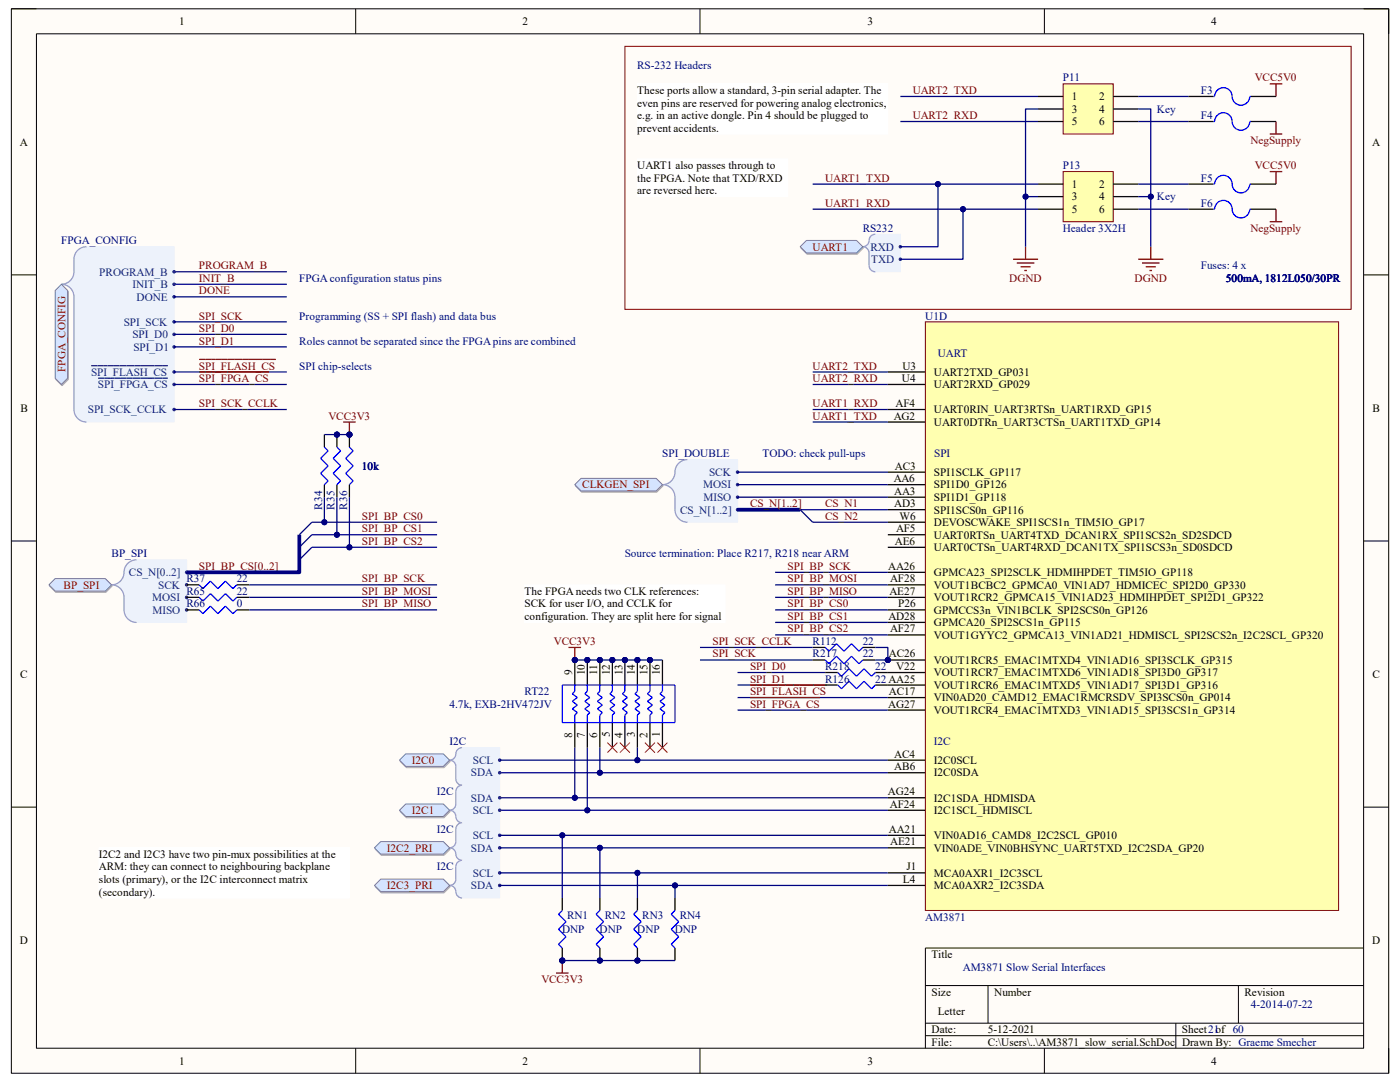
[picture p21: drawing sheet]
<svg xmlns="http://www.w3.org/2000/svg" width="279mm" height="216mm" viewBox="0 0 279 216" stroke-linecap="round" stroke-linejoin="round" font-family="sans-serif">
<defs><g id="words">
<g font-size="2.2">
<text x="35.7" y="5">1</text>
<text x="104.3" y="5">2</text>
<text x="173.1" y="5">3</text>
<text x="241.7" y="5">4</text>
<text x="127.2" y="18.8">These ports allow a standard, 3-pin serial adapter. The</text>
<text x="127.2" y="21.3">even pins are reserved for powering analog electronics,</text>
<text x="127.2" y="23.7">e.g. in an active dongle. Pin 4 should be plugged to</text>
<text x="213.9" y="20">1</text>
<text x="213.9" y="22.5">3</text>
<text x="219.3" y="22.5">4</text>
<text x="219.4" y="20">2</text>
<text x="3.9" y="29.1">A</text>
<text x="127.2" y="26.2">prevent accidents.</text>
<text x="213.9" y="25">5</text>
<text x="219.4" y="25">6</text>
<text x="273.8" y="29.1">A</text>
<text x="127.2" y="33.7">UART1 also passes through to</text>
<text x="127.2" y="36.2">the FPGA. Note that TXD/RXD</text>
<text x="127.2" y="38.7">are reversed here.</text>
<text x="213.9" y="37.5">1</text>
<text x="213.9" y="40">3</text>
<text x="219.3" y="40">4</text>
<text x="219.4" y="37.5">2</text>
<text x="213.9" y="42.5">5</text>
<text x="219.4" y="42.5">6</text>
<text x="180" y="76.2">U4</text>
<text x="180.1" y="73.7">U3</text>
<text x="186.4" y="75">UART2TXD_GP031</text>
<text x="186.4" y="77.5">UART2RXD_GP029</text>
<text x="4.1" y="82.2">B</text>
<text x="178.4" y="83.7">AG2</text>
<text x="178.7" y="81.2">AF4</text>
<text x="186.4" y="82.5">UART0RIN_UART3RTSn_UART1RXD_GP15</text>
<text x="273.9" y="82.2">B</text>
<text x="186.4" y="85">UART0DTRn_UART3CTSn_UART1TXD_GP14</text>
<text x="178.6" y="93.7">AC3</text>
<text x="186.4" y="95">SPI1SCLK_GP117</text>
<text x="178.4" y="96.2">AA6</text>
<text x="178.5" y="98.7">AA3</text>
<text x="178.5" y="101.2">AD3</text>
<text x="186.4" y="99.9">SPI1D1_GP118</text>
<text x="186.4" y="97.5">SPI1D0_GP126</text>
<text x="178.8" y="106.2">AF5</text>
<text x="179.5" y="103.7">W6</text>
<text x="186.4" y="105">DEVOSCWAKE_SPI1SCS1n_TIM5IO_GP17</text>
<text x="186.4" y="102.5">SPI1SCS0n_GP116</text>
<text x="186.4" y="107.5">UART0RTSn_UART4TXD_DCAN1RX_SPI1SCS2n_SD2SDCD</text>
<text x="177.2" y="113.7">AA26</text>
<text x="178.6" y="108.7">AE6</text>
<text x="186.4" y="110">UART0CTSn_UART4RXD_DCAN1TX_SPI1SCS3n_SD0SDCD</text>
<text x="104.7" y="118.7">The FPGA needs two CLK references:</text>
<text x="177.5" y="118.7">AE27</text>
<text x="177.6" y="116.2">AF28</text>
<text x="186.4" y="115">GPMCA23_SPI2SCLK_HDMIHPDET_TIM5IO_GP118</text>
<text x="186.4" y="117.5">VOUT1BCBC2_GPMCA0_VIN1AD7_HDMICEC_SPI2D0_GP330</text>
<text x="186.4" y="120">VOUT1RCR2_GPMCA15_VIN1AD23_HDMIHPDET_SPI2D1_GP322</text>
<text x="104.7" y="121.2">SCK for user I/O, and CCLK for</text>
<text x="104.7" y="123.7">configuration. They are split here for signal</text>
<text x="177.3" y="123.7">AD28</text>
<text x="179.2" y="121.2">P26</text>
<text x="186.4" y="122.5">GPMCCS3n_VIN1BCLK_SPI2SCS0n_GP126</text>
<text x="186.4" y="125">GPMCA20_SPI2SCS1n_GP115</text>
<text x="177.4" y="131.2">AC26</text>
<text x="177.6" y="126.2">AF27</text>
<text x="186.4" y="127.5">VOUT1GYYC2_GPMCA13_VIN1AD21_HDMISCL_SPI2SCS2n_I2C2SCL_GP320</text>
<text x="4" y="135.3">C</text>
<text x="114.2" y="134.7" transform="rotate(-90 114.2 134.7)">9</text>
<text x="116.7" y="134.7" transform="rotate(-90 116.7 134.7)">10</text>
<text x="119.2" y="134.7" transform="rotate(-90 119.2 134.7)">11</text>
<text x="121.7" y="134.7" transform="rotate(-90 121.7 134.7)">12</text>
<text x="124.2" y="134.7" transform="rotate(-90 124.2 134.7)">13</text>
<text x="126.7" y="134.7" transform="rotate(-90 126.7 134.7)">14</text>
<text x="129.2" y="134.7" transform="rotate(-90 129.2 134.7)">15</text>
<text x="131.7" y="134.7" transform="rotate(-90 131.7 134.7)">16</text>
<text x="178.9" y="133.7">V22</text>
<text x="186.4" y="132.5">VOUT1RCR5_EMAC1MTXD4_VIN1AD16_SPI3SCLK_GP315</text>
<text x="186.4" y="137.5">VOUT1RCR6_EMAC1MTXD5_VIN1AD17_SPI3D1_GP316</text>
<text x="186.4" y="135">VOUT1RCR7_EMAC1MTXD6_VIN1AD18_SPI3D0_GP317</text>
<text x="273.9" y="135.3">C</text>
<text x="177.2" y="141.2">AG27</text>
<text x="177.4" y="138.7">AC17</text>
<text x="186.4" y="140">VIN0AD20_CAMD12_EMAC1RMCRSDV_SPI3SCS0n_GP014</text>
<text x="186.4" y="142.5">VOUT1RCR4_EMAC1MTXD3_VIN1AD15_SPI3SCS1n_GP314</text>
<text x="114.2" y="147.2" transform="rotate(-90 114.2 147.2)">8</text>
<text x="116.7" y="147.2" transform="rotate(-90 116.7 147.2)">7</text>
<text x="119.2" y="147.2" transform="rotate(-90 119.2 147.2)">6</text>
<text x="121.7" y="147.2" transform="rotate(-90 121.7 147.2)">5</text>
<text x="124.2" y="147.2" transform="rotate(-90 124.2 147.2)">4</text>
<text x="126.7" y="147.1" transform="rotate(-90 126.7 147.1)">3</text>
<text x="129.2" y="147.2" transform="rotate(-90 129.2 147.2)">2</text>
<text x="131.7" y="147" transform="rotate(-90 131.7 147)">1</text>
<text x="178.5" y="151.2">AC4</text>
<text x="178.5" y="153.7">AB6</text>
<text x="186.4" y="152.4">I2C0SCL</text>
<text x="186.4" y="154.9">I2C0SDA</text>
<text x="177.2" y="158.7">AG24</text>
<text x="177.6" y="161.2">AF24</text>
<text x="186.4" y="159.9">I2C1SDA_HDMISDA</text>
<text x="177.4" y="166.2">AA21</text>
<text x="186.4" y="162.4">I2C1SCL_HDMISCL</text>
<text x="186.4" y="167.4">VIN0AD16_CAMD8_I2C2SCL_GP010</text>
<text x="19.7" y="171.2">I2C2 and I2C3 have two pin-mux possibilities at the</text>
<text x="19.7" y="173.7">ARM: they can connect to neighbouring backplane</text>
<text x="177.7" y="168.7">AE21</text>
<text x="180.9" y="173.7">J1</text>
<text x="186.4" y="169.9">VIN0ADE_VIN0BHSYNC_UART5TXD_I2C2SDA_GP20</text>
<text x="19.7" y="176.2">slots (primary), or the I2C interconnect matrix</text>
<text x="19.7" y="178.7">(secondary).</text>
<text x="180.2" y="176.2">L4</text>
<text x="186.4" y="174.9">MCA0AXR1_I2C3SCL</text>
<text x="186.4" y="177.4">MCA0AXR2_I2C3SDA</text>
<text x="4" y="188.4">D</text>
<text x="185.9" y="191.2">Title</text>
<text x="273.9" y="188.4">D</text>
<text x="185.9" y="198.7">Size</text>
<text x="187.2" y="202.4">Letter</text>
<text x="198.4" y="198.7">Number</text>
<text x="248.4" y="198.7">Revision</text>
<text x="185.9" y="206.2">Date:</text>
<text x="185.9" y="208.7">File:</text>
<text x="197.1" y="208.7">C:\Users\..\AM3871_slow_serial.SchDoc Drawn By: Graeme Smecher</text>
<text x="197.1" y="206.2">5-12-2021</text>
<text x="235.9" y="206.2">Sheet21of 60</text>
<text x="35.7" y="212.4">1</text>
<text x="104.3" y="212.4">2</text>
<text x="173.1" y="212.4">3</text>
<text x="241.7" y="212.4">4</text>
</g>
<g font-size="2.2" fill="#000080">
<text x="127.2" y="13.8">RS-232 Headers</text>
<text x="212.1" y="16.3">P11</text>
<text x="230.9" y="22.5">Key</text>
<text x="239.6" y="18.8">F3</text>
<text x="239.6" y="23.7">F4</text>
<text x="212.1" y="33.7">P13</text>
<text x="230.9" y="40">Key</text>
<text x="239.6" y="36.2">F5</text>
<text x="239.6" y="41.2">F6</text>
<text x="172.2" y="46.2">RS232</text>
<text x="212.1" y="46.2">Header 3X2H</text>
<text x="12.2" y="48.7">FPGA_CONFIG</text>
<text x="239.6" y="53.7">Fuses: 4 x</text>
<text x="59.7" y="56.2">FPGA configuration status pins</text>
<text x="244.6" y="56.2">500mA, 1812L050/30PR</text>
<text x="59.7" y="63.8">Programming (SS + SPI flash) and data bus</text>
<text x="184.7" y="63.8">U1D</text>
<text x="59.7" y="68.7">Roles cannot be separated since the FPGA pins are combined</text>
<text x="187.2" y="71.2">UART</text>
<text x="59.7" y="73.7">SPI chip-selects</text>
<text x="72.2" y="93.7">10k</text>
<text x="132.2" y="91.2">SPI_DOUBLE</text>
<text x="152.2" y="91.2">TODO: check pull-ups</text>
<text x="186.4" y="91.2">SPI</text>
<text x="64.3" y="101.7" transform="rotate(-90 64.3 101.7)">R34</text>
<text x="66.8" y="101.7" transform="rotate(-90 66.8 101.7)">R35</text>
<text x="69.3" y="101.7" transform="rotate(-90 69.3 101.7)">R36</text>
<text x="22.2" y="111.2">BP_SPI</text>
<text x="124.7" y="111.2">Source termination: Place R217, R218 near ARM</text>
<text x="37.2" y="116.2">R37</text>
<text x="37.2" y="118.7">R65</text>
<text x="47.2" y="116.2">22</text>
<text x="47.2" y="118.7">22</text>
<text x="37.2" y="121.2">R66</text>
<text x="47.2" y="121.2">0</text>
<text x="162.2" y="131.2">R217</text>
<text x="162.2" y="128.7">R112</text>
<text x="172.2" y="131.2">22</text>
<text x="172.2" y="128.7">22</text>
<text x="164.7" y="133.7">R218</text>
<text x="164.7" y="136.2">R126</text>
<text x="174.7" y="133.7">22</text>
<text x="174.7" y="136.2">22 AA25</text>
<text x="89.7" y="141.2">4.7k, EXB-2HV472JV</text>
<text x="104.7" y="138.7">RT22</text>
<text x="89.7" y="148.7">I2C</text>
<text x="186.4" y="148.7">I2C</text>
<text x="87.2" y="158.7">I2C</text>
<text x="87.2" y="166.2">I2C</text>
<text x="87.2" y="173.7">I2C</text>
<text x="113.2" y="183.4">RN1</text>
<text x="120.7" y="183.4">RN2</text>
<text x="128.2" y="183.4">RN3</text>
<text x="135.7" y="183.4">RN4</text>
<text x="184.7" y="183.7">AM3871</text>
<text x="112.2" y="186.2">DNP</text>
<text x="119.7" y="186.2">DNP</text>
<text x="127.2" y="186.2">DNP</text>
<text x="134.7" y="186.2">DNP</text>
<text x="192.2" y="193.7">AM3871 Slow Serial Interfaces</text>
<text x="249.6" y="201.2">4-2014-07-22</text>
</g>
<g font-size="2.2" fill="#800000">
<text x="250.4" y="16.3">VCC5V0</text>
<text x="182.2" y="18.8">UART2_TXD</text>
<text x="182.2" y="23.7">UART2_RXD</text>
<text x="249.6" y="28.7">NegSupply</text>
<text x="250.4" y="33.7">VCC5V0</text>
<text x="164.7" y="41.2">UART1_RXD</text>
<text x="164.7" y="36.2">UART1_TXD</text>
<text x="249.6" y="46.2">NegSupply</text>
<text x="39.7" y="53.7">PROGRAM_B</text>
<text x="162.2" y="50">UART1</text>
<text x="39.7" y="56.2">INIT_B</text>
<text x="39.7" y="58.8">DONE</text>
<text x="201.4" y="56.2">DGND</text>
<text x="226.4" y="56.2">DGND</text>
<text x="39.7" y="63.8">SPI_SCK</text>
<text x="39.7" y="66.3">SPI_D0</text>
<text x="39.7" y="68.7">SPI_D1</text>
<text x="13" y="74.2" transform="rotate(-90 13 74.2)">FPGA_CONFIG</text>
<text x="39.7" y="73.7">SPI_FLASH_CS</text>
<text x="39.7" y="76.2">SPI_FPGA_CS</text>
<text x="162.2" y="73.7">UART2_TXD</text>
<text x="162.2" y="76.2">UART2_RXD</text>
<text x="39.7" y="81.2">SPI_SCK_CCLK</text>
<text x="65.5" y="83.7">VCC3V3</text>
<text x="162.2" y="81.2">UART1_RXD</text>
<text x="162.2" y="83.7">UART1_TXD</text>
<text x="116.2" y="97.5">CLKGEN_SPI</text>
<text x="149.7" y="101.2">CS_N[1..2]</text>
<text x="164.7" y="101.2">CS_N1</text>
<text x="72.2" y="103.7">SPI_BP_CS0</text>
<text x="72.2" y="106.2">SPI_BP_CS1</text>
<text x="164.7" y="103.7">CS_N2</text>
<text x="39.7" y="113.7">SPI_BP_CS[0..2]</text>
<text x="72.2" y="108.7">SPI_BP_CS2</text>
<text x="157.2" y="113.7">SPI_BP_SCK</text>
<text x="12.7" y="117.5">BP_SPI</text>
<text x="72.2" y="116.2">SPI_BP_SCK</text>
<text x="72.2" y="118.7">SPI_BP_MOSI</text>
<text x="157.2" y="116.2">SPI_BP_MOSI</text>
<text x="157.2" y="118.7">SPI_BP_MISO</text>
<text x="72.2" y="121.2">SPI_BP_MISO</text>
<text x="157.2" y="121.2">SPI_BP_CS0</text>
<text x="157.2" y="123.7">SPI_BP_CS1</text>
<text x="110.5" y="128.7">VCC3V3</text>
<text x="142.2" y="131.2">SPI_SCK</text>
<text x="142.2" y="128.7">SPI_SCK_CCLK</text>
<text x="157.2" y="126.2">SPI_BP_CS2</text>
<text x="149.7" y="136.2">SPI_D1</text>
<text x="149.7" y="133.7">SPI_D0</text>
<text x="149.7" y="138.7">SPI_FLASH_CS</text>
<text x="149.7" y="141.2">SPI_FPGA_CS</text>
<text x="82.2" y="152.4">I2C0</text>
<text x="82.2" y="162.4">I2C1</text>
<text x="77.2" y="169.9">I2C2_PRI</text>
<text x="77.2" y="177.4">I2C3_PRI</text>
<text x="108" y="196.2">VCC3V3</text>
</g>
<g font-size="2.2" fill="#003a70">
<text x="173.7" y="50">RXD</text>
<text x="173.9" y="52.5">TXD</text>
<text x="19.8" y="55">PROGRAM_B</text>
<text x="26.5" y="57.5">INIT_B</text>
<text x="27.3" y="60">DONE</text>
<text x="24.7" y="65">SPI_SCK</text>
<text x="26.4" y="67.5">SPI_D0</text>
<text x="26.6" y="70">SPI_D1</text>
<text x="18.2" y="75">SPI_FLASH_CS</text>
<text x="19.6" y="77.5">SPI_FPGA_CS</text>
<text x="17.5" y="82.5">SPI_SCK_CCLK</text>
<text x="141.5" y="95">SCK</text>
<text x="140.3" y="97.5">MOSI</text>
<text x="140.4" y="99.9">MISO</text>
<text x="135.7" y="102.5">CS_N[1..2]</text>
<text x="25.7" y="115">CS_N[0..2]</text>
<text x="30.4" y="120">MOSI</text>
<text x="31.6" y="117.5">SCK</text>
<text x="30.4" y="122.5">MISO</text>
<text x="94" y="154.9">SDA</text>
<text x="94.4" y="152.4">SCL</text>
<text x="94" y="159.9">SDA</text>
<text x="94.4" y="162.4">SCL</text>
<text x="94.4" y="167.4">SCL</text>
<text x="94" y="169.9">SDA</text>
<text x="94" y="177.4">SDA</text>
<text x="94.4" y="174.9">SCL</text>
</g>
</g></defs>
<path d="M2.3 1.8h274.8v212.4h-274.8z" fill-rule="evenodd" fill="#fffcf8"/>
<path d="M2.3 1.8h274.8v212.4h-274.8z" fill="none" stroke="#000" stroke-width=".2"/>
<path d="M7.3 6.8h264.8v202.4h-264.8z" fill-rule="evenodd" fill="#fffcf8"/>
<g fill="none" stroke="#000" stroke-width=".2">
<path d="M2.3 1.8h5M7.3 6.8h264.8v202.4h-264.8zM71 1.8v4.9M139.7 1.8v4.9M208.4 1.8v5M272.1 1.8h5v5M2.3 54.9h5M272.1 54.9h5M2.3 107.9h5M272.1 107.9h5M2.3 161.1h5M272.1 161.1h5"/>
<path d="M184.7 196.7h87.4M197.2 196.7v7.5M247.2 196.7v7.5M272.1 189.2h-87.4v20M71 209.2v5M139.7 209.2v5M184.7 204.2h87.4M184.7 206.7h87.4M208.4 209.2v5M234.7 204.2v5M277.1 209.2v5"/>
</g>
<path d="M99.7 154.2h77.5" fill="none" stroke="#000080" stroke-width=".25"/>
<circle cx="119.7" cy="154.2" r=".5" fill="#000080"/>
<circle cx="119.7" cy="154.2" r=".5" fill="none" stroke="#000080" stroke-width=".2"/>
<path d="M99.7 159.2h77.5" fill="none" stroke="#000080" stroke-width=".25"/>
<circle cx="114.7" cy="159.2" r=".5" fill="#000080"/>
<circle cx="114.7" cy="159.2" r=".5" fill="none" stroke="#000080" stroke-width=".2"/>
<path d="M99.7 161.7h77.5" fill="none" stroke="#000080" stroke-width=".25"/>
<circle cx="117.2" cy="161.7" r=".5" fill="#000080"/>
<circle cx="117.2" cy="161.7" r=".5" fill="none" stroke="#000080" stroke-width=".2"/>
<path d="M114.7 149.2v10" fill="none" stroke="#000080" stroke-width=".25"/>
<circle cx="114.7" cy="159.2" r=".5" fill="#000080"/>
<circle cx="114.7" cy="159.2" r=".5" fill="none" stroke="#000080" stroke-width=".2"/>
<path d="M117.2 149.2v12.5" fill="none" stroke="#000080" stroke-width=".25"/>
<circle cx="117.2" cy="161.7" r=".5" fill="#000080"/>
<circle cx="117.2" cy="161.7" r=".5" fill="none" stroke="#000080" stroke-width=".2"/>
<path d="M113.5 129.2h2.5M114.7 129.2v2.5" fill="none" stroke="#800000" stroke-width=".25"/>
<circle cx="114.7" cy="131.7" r=".5" fill="#000080"/>
<circle cx="114.7" cy="131.7" r=".5" fill="none" stroke="#000080" stroke-width=".2"/>
<path d="M91.6 149.3l.6-.1h7.5v7.5h-7.5l-.6-.2-.5-.4-.1-.7v-2.8l-.3-.5-.7-.4 .7-.4 .3-.6 .1-.9z" fill-rule="evenodd" fill="#edf2fb"/>
<path d="M91.6 149.3l.6-.1h7.5v7.5h-7.5l-.6-.2-.5-.4-.1-.7v-2.8l-.3-.5-.7-.4 .7-.4 .3-.6 .1-.9z" fill="none" stroke="#edf2fb" stroke-width=".2"/>
<path d="M92.2 149.2a1.42 1.42 0 0 0-1.3 1.6 1.25 1.25 0 0 1-1.2 .9 1.25 1.25 0 0 1 1.3 1.2v2.5a1.25 1.25 0 0 0 1.2 1.3" fill="none" stroke="#8f9ec9" stroke-width=".25"/>
<circle cx="99.7" cy="154.2" r=".25" fill="#003a70"/>
<circle cx="99.7" cy="154.2" r=".25" fill="none" stroke="#003a70" stroke-width=".2"/>
<circle cx="99.7" cy="151.7" r=".25" fill="#003a70"/>
<circle cx="99.7" cy="151.7" r=".25" fill="none" stroke="#003a70" stroke-width=".2"/>
<path d="M91.6 156.8l.6-.1h7.5v7.5h-7.5a1.29 1.29 0 0 1-1.2-1.6l-.3-.5-.7-.4 .7-.4 .3-.6v-2.8l.1-.6z" fill-rule="evenodd" fill="#edf2fb"/>
<path d="M91.6 156.8l.6-.1h7.5v7.5h-7.5a1.29 1.29 0 0 1-1.2-1.6l-.3-.5-.7-.4 .7-.4 .3-.6v-2.8l.1-.6z" fill="none" stroke="#edf2fb" stroke-width=".2"/>
<path d="M92.2 156.7a1.25 1.25 0 0 0-1.2 1.2v2.5a1.25 1.25 0 0 1-1.3 1.3 1.42 1.42 0 0 1 1.3 1.6 1.25 1.25 0 0 0 1.2 .9" fill="none" stroke="#8f9ec9" stroke-width=".25"/>
<circle cx="99.7" cy="159.2" r=".25" fill="#003a70"/>
<circle cx="99.7" cy="159.2" r=".25" fill="none" stroke="#003a70" stroke-width=".2"/>
<circle cx="99.7" cy="161.7" r=".25" fill="#003a70"/>
<circle cx="99.7" cy="161.7" r=".25" fill="none" stroke="#003a70" stroke-width=".2"/>
<path d="M91.6 164.3l.6-.1h7.5v7.5h-7.5a1.29 1.29 0 0 1-1.2-1.6l-.3-.5-.7-.4 .7-.4 .3-.6v-2.8l.1-.6z" fill-rule="evenodd" fill="#edf2fb"/>
<path d="M91.6 164.3l.6-.1h7.5v7.5h-7.5a1.29 1.29 0 0 1-1.2-1.6l-.3-.5-.7-.4 .7-.4 .3-.6v-2.8l.1-.6z" fill="none" stroke="#edf2fb" stroke-width=".2"/>
<path d="M92.2 164.2a1.25 1.25 0 0 0-1.2 1.2v2.5a1.25 1.25 0 0 1-1.3 1.3 1.42 1.42 0 0 1 1.3 1.6 1.25 1.25 0 0 0 1.2 .9" fill="none" stroke="#8f9ec9" stroke-width=".25"/>
<circle cx="99.7" cy="169.2" r=".25" fill="#003a70"/>
<circle cx="99.7" cy="169.2" r=".25" fill="none" stroke="#003a70" stroke-width=".2"/>
<circle cx="99.7" cy="166.7" r=".25" fill="#003a70"/>
<circle cx="99.7" cy="166.7" r=".25" fill="none" stroke="#003a70" stroke-width=".2"/>
<path d="M91.6 171.8l.6-.1h7.5v7.5h-7.5a1.29 1.29 0 0 1-1.2-1.6l-.3-.5-.7-.4 .7-.4 .3-.6v-2.8l.1-.6z" fill-rule="evenodd" fill="#edf2fb"/>
<path d="M91.6 171.8l.6-.1h7.5v7.5h-7.5a1.29 1.29 0 0 1-1.2-1.6l-.3-.5-.7-.4 .7-.4 .3-.6v-2.8l.1-.6z" fill="none" stroke="#edf2fb" stroke-width=".2"/>
<path d="M92.2 171.7a1.25 1.25 0 0 0-1.2 1.2v2.5a1.25 1.25 0 0 1-1.3 1.3 1.41 1.41 0 0 1 1.3 1.6 1.25 1.25 0 0 0 1.2 .9" fill="none" stroke="#8f9ec9" stroke-width=".25"/>
<circle cx="99.7" cy="176.7" r=".25" fill="#003a70"/>
<circle cx="99.7" cy="176.7" r=".25" fill="none" stroke="#003a70" stroke-width=".2"/>
<circle cx="99.7" cy="174.2" r=".25" fill="#003a70"/>
<circle cx="99.7" cy="174.2" r=".25" fill="none" stroke="#003a70" stroke-width=".2"/>
<path d="M81.1 150.7h7.5l1.3 1.2-1.3 1.3h-7.5l-1.2-1.3z" fill-rule="evenodd" fill="#bac0ca"/>
<path d="M81.1 150.7h7.5l1.3 1.2-1.3 1.3h-7.5l-1.2-1.3z" fill="none" stroke="#a6acb6" stroke-width=".2"/>
<path d="M81 150.4h7.5l1.2 1.3-1.2 1.2h-7.5l-1.3-1.2z" fill-rule="evenodd" fill="#d5e4ff"/>
<path d="M81 150.4h7.5l1.2 1.3-1.2 1.2h-7.5l-1.3-1.2z" fill="none" stroke="#71809b" stroke-width=".2"/>
<path d="M79.9 161.9l1.2-1.2h7.5l1.3 1.2-1.3 1.3h-7.5z" fill-rule="evenodd" fill="#bac0ca"/>
<path d="M79.9 161.9l1.2-1.2h7.5l1.3 1.2-1.3 1.3h-7.5z" fill="none" stroke="#a6acb6" stroke-width=".2"/>
<path d="M79.7 161.7l1.3-1.3h7.5l1.2 1.3-1.2 1.2h-7.5z" fill-rule="evenodd" fill="#d5e4ff"/>
<path d="M79.7 161.7l1.3-1.3h7.5l1.2 1.3-1.2 1.2h-7.5z" fill="none" stroke="#71809b" stroke-width=".2"/>
<path d="M76.1 168.2h12.5l1.3 1.2-1.3 1.3h-12.5l-1.2-1.3z" fill-rule="evenodd" fill="#bac0ca"/>
<path d="M76.1 168.2h12.5l1.3 1.2-1.3 1.3h-12.5l-1.2-1.3z" fill="none" stroke="#a6acb6" stroke-width=".2"/>
<path d="M76 167.9h12.5l1.2 1.3-1.2 1.2h-12.5l-1.3-1.2z" fill-rule="evenodd" fill="#d5e4ff"/>
<path d="M76 167.9h12.5l1.2 1.3-1.2 1.2h-12.5l-1.3-1.2z" fill="none" stroke="#71809b" stroke-width=".2"/>
<path d="M74.9 176.9l1.2-1.2h12.5l1.3 1.2-1.3 1.3h-12.5z" fill-rule="evenodd" fill="#bac0ca"/>
<path d="M74.9 176.9l1.2-1.2h12.5l1.3 1.2-1.3 1.3h-12.5z" fill="none" stroke="#a6acb6" stroke-width=".2"/>
<path d="M76 175.4h12.5l1.2 1.3-1.2 1.2h-12.5l-1.3-1.2z" fill-rule="evenodd" fill="#d5e4ff"/>
<path d="M76 175.4h12.5l1.2 1.3-1.2 1.2h-12.5l-1.3-1.2z" fill="none" stroke="#71809b" stroke-width=".2"/>
<path d="M34.8 54.2h22.4M34.8 56.7h22.4" fill="none" stroke="#000080" stroke-width=".25"/>
<path d="M15.1 50.5l.9-1 1.3-.3h17.5v35h-17.5l-1.3-.3-.9-.9-.3-1.3v-23.1l-.7-1-1.2-.9 1.2-.8 .7-1v-3.2z" fill-rule="evenodd" fill="#edf2fb"/>
<path d="M15.1 50.5l.9-1 1.3-.3h17.5v35h-17.5l-1.3-.3-.9-.9-.3-1.3v-23.1l-.7-1-1.2-.9 1.2-.8 .7-1v-3.2z" fill="none" stroke="#edf2fb" stroke-width=".2"/>
<path d="M17.3 49.2a2.5 2.5 0 0 0-2.5 2.5v2.5a2.5 2.5 0 0 1-2.5 2.5 2.5 2.5 0 0 1 2.5 2.5v22.5a2.5 2.5 0 0 0 2.5 2.5" fill="none" stroke="#8f9ec9" stroke-width=".25"/>
<circle cx="34.7" cy="59.2" r=".25" fill="#003a70"/>
<circle cx="34.7" cy="59.2" r=".25" fill="none" stroke="#003a70" stroke-width=".2"/>
<circle cx="34.7" cy="54.2" r=".25" fill="#003a70"/>
<circle cx="34.7" cy="54.2" r=".25" fill="none" stroke="#003a70" stroke-width=".2"/>
<circle cx="34.7" cy="56.7" r=".25" fill="#003a70"/>
<circle cx="34.7" cy="56.7" r=".25" fill="none" stroke="#003a70" stroke-width=".2"/>
<circle cx="34.7" cy="64.2" r=".25" fill="#003a70"/>
<circle cx="34.7" cy="64.2" r=".25" fill="none" stroke="#003a70" stroke-width=".2"/>
<circle cx="34.7" cy="66.7" r=".25" fill="#003a70"/>
<circle cx="34.7" cy="66.7" r=".25" fill="none" stroke="#003a70" stroke-width=".2"/>
<circle cx="34.7" cy="69.2" r=".25" fill="#003a70"/>
<circle cx="34.7" cy="69.2" r=".25" fill="none" stroke="#003a70" stroke-width=".2"/>
<circle cx="34.7" cy="74.2" r=".25" fill="#003a70"/>
<circle cx="34.7" cy="74.2" r=".25" fill="none" stroke="#003a70" stroke-width=".2"/>
<path d="M18.2 73h15.3" fill="none" stroke="#003a70" stroke-width=".25"/>
<circle cx="34.7" cy="76.7" r=".25" fill="#003a70"/>
<circle cx="34.7" cy="76.7" r=".25" fill="none" stroke="#003a70" stroke-width=".2"/>
<path d="M19.6 75.5h13.9" fill="none" stroke="#003a70" stroke-width=".25"/>
<circle cx="34.7" cy="81.7" r=".25" fill="#003a70"/>
<circle cx="34.7" cy="81.7" r=".25" fill="none" stroke="#003a70" stroke-width=".2"/>
<path d="M11.1 58.2l1.3-1.2 1.2 1.2v17.5l-1.2 1.3-1.3-1.3z" fill-rule="evenodd" fill="#bac0ca"/>
<path d="M11.1 58.2l1.3-1.2 1.2 1.2v17.5l-1.2 1.3-1.3-1.3z" fill="none" stroke="#a6acb6" stroke-width=".2"/>
<path d="M12.3 56.7l1.2 1.3v17.5l-1.2 1.2-1.3-1.2v-17.5z" fill-rule="evenodd" fill="#d5e4ff"/>
<path d="M12.3 56.7l1.2 1.3v17.5l-1.2 1.2-1.3-1.2v-17.5z" fill="none" stroke="#71809b" stroke-width=".2"/>
<path d="M34.8 59.2h22.4M34.8 64.2h22.4M34.8 66.7h22.4M34.8 69.2h22.4M34.8 74.2h22.4M34.8 76.7h22.4M139.7 131.7h22.5M147.2 134.2h17.5M147.2 136.7h17.5M147.2 139.2h30M99.7 151.7h77.5M147.2 141.7h30" fill="none" stroke="#000080" stroke-width=".25"/>
<path d="M39.7 71.7h15.4M39.7 74.2h14M149.7 136.7h15.3M149.7 139.2h13.9" fill="none" stroke="#800000" stroke-width=".25"/>
<circle cx="127.2" cy="151.7" r=".5" fill="#000080"/>
<circle cx="127.2" cy="151.7" r=".5" fill="none" stroke="#000080" stroke-width=".2"/>
<circle cx="177.2" cy="131.7" r=".5" fill="#000080"/>
<circle cx="177.2" cy="131.7" r=".5" fill="none" stroke="#000080" stroke-width=".2"/>
<path d="M184.7 64.2h82.4v117.5h-82.4z" fill-rule="evenodd" fill="#ffffb0"/>
<path d="M184.7 64.2h82.4v117.5h-82.4z" fill="none" stroke="#800000" stroke-width=".2"/>
<g fill="none" stroke="#000" stroke-width=".25">
<path d="M177.2 74.2h7.5M177.2 76.7h7.5M177.2 99.2h7.5M177.2 96.7h7.5M177.2 94.2h7.5M177.2 114.2h7.5M177.2 116.7h7.5M177.2 119.2h7.5M177.2 104.2h7.5M177.2 101.7h7.5M177.2 109.2h7.5M177.2 106.7h7.5"/>
<path d="M177.2 131.7h7.5M177.2 151.7h7.5M177.2 154.2h7.5M177.2 159.2h7.5M177.2 161.7h7.5M177.2 174.2h7.5M177.2 176.7h7.5M177.2 166.7h7.5M177.2 169.2h7.5"/>
</g>
<circle cx="177.2" cy="131.7" r=".5" fill="#000080"/>
<circle cx="177.2" cy="131.7" r=".5" fill="none" stroke="#000080" stroke-width=".2"/>
<path d="M177.2 81.7h7.5M177.2 84.2h7.5M177.2 136.7h7.5M177.2 134.2h7.5M177.2 139.2h7.5M177.2 126.7h7.5M177.2 121.7h7.5M177.2 124.2h7.5M177.2 141.7h7.5" fill="none" stroke="#000" stroke-width=".25"/>
<path d="M253.4 16.7h2.5M254.7 16.7v2.6" fill="none" stroke="#800000" stroke-width=".25"/>
<path d="M127.2 16.7h50v10h-50z" fill-rule="evenodd" fill="#fff"/>
<path d="M127.2 16.7h50v10h-50z" fill="none" stroke="#fff" stroke-width=".2"/>
<path d="M135 93l1-1 1.2-.3h10v12.5h-10l-1.2-.3-1-.9-.3-1.3v-3.1l-.6-1.1-1.3-.8 1.3-.8 .6-1.1v-.6z" fill-rule="evenodd" fill="#edf2fb"/>
<path d="M135 93l1-1 1.2-.3h10v12.5h-10l-1.2-.3-1-.9-.3-1.3v-3.1l-.6-1.1-1.3-.8 1.3-.8 .6-1.1v-.6z" fill="none" stroke="#edf2fb" stroke-width=".2"/>
<path d="M137.2 91.7a2.68 2.68 0 0 0-2.6 3.1 2.5 2.5 0 0 1-2.4 1.9 2.5 2.5 0 0 1 2.5 2.5v2.5a2.5 2.5 0 0 0 2.5 2.5" fill="none" stroke="#8f9ec9" stroke-width=".25"/>
<circle cx="147.2" cy="99.2" r=".25" fill="#003a70"/>
<circle cx="147.2" cy="99.2" r=".25" fill="none" stroke="#003a70" stroke-width=".2"/>
<circle cx="147.2" cy="96.7" r=".25" fill="#003a70"/>
<circle cx="147.2" cy="96.7" r=".25" fill="none" stroke="#003a70" stroke-width=".2"/>
<circle cx="147.2" cy="94.2" r=".25" fill="#003a70"/>
<circle cx="147.2" cy="94.2" r=".25" fill="none" stroke="#003a70" stroke-width=".2"/>
<circle cx="147.2" cy="101.7" r=".25" fill="#003a70"/>
<circle cx="147.2" cy="101.7" r=".25" fill="none" stroke="#003a70" stroke-width=".2"/>
<path d="M114.8 97l1.3-1.3h15l1.2 1.3-1.2 1.2h-15z" fill-rule="evenodd" fill="#bac0ca"/>
<path d="M114.8 97l1.3-1.3h15l1.2 1.3-1.2 1.2h-15z" fill="none" stroke="#a6acb6" stroke-width=".2"/>
<path d="M114.7 96.7l1.3-1.2h15l1.2 1.2-1.2 1.3h-15z" fill-rule="evenodd" fill="#d5e4ff"/>
<path d="M114.7 96.7l1.3-1.2h15l1.2 1.2-1.2 1.3h-15z" fill="none" stroke="#71809b" stroke-width=".2"/>
<path d="M173.6 47.4l.5-.5 .6-.2h5v7.5h-5l-.6-.1-.5-.5-.2-.6v-2.8l-.3-.6-.6-.4 .6-.4 .3-.5z" fill-rule="evenodd" fill="#edf2fb"/>
<path d="M173.6 47.4l.5-.5 .6-.2h5v7.5h-5l-.6-.1-.5-.5-.2-.6v-2.8l-.3-.6-.6-.4 .6-.4 .3-.5z" fill="none" stroke="#edf2fb" stroke-width=".2"/>
<path d="M174.7 46.7a1.42 1.42 0 0 0-1.3 1.7 1.25 1.25 0 0 1-1.2 .8 1.25 1.25 0 0 1 1.2 1.3v2.5a1.25 1.25 0 0 0 1.3 1.2" fill="none" stroke="#8f9ec9" stroke-width=".25"/>
<circle cx="179.7" cy="51.7" r=".25" fill="#003a70"/>
<circle cx="179.7" cy="51.7" r=".25" fill="none" stroke="#003a70" stroke-width=".2"/>
<circle cx="179.7" cy="49.2" r=".25" fill="#003a70"/>
<circle cx="179.7" cy="49.2" r=".25" fill="none" stroke="#003a70" stroke-width=".2"/>
<path d="M159.8 49.5l1.3-1.3h10l1.2 1.3-1.2 1.2h-10z" fill-rule="evenodd" fill="#bac0ca"/>
<path d="M159.8 49.5l1.3-1.3h10l1.2 1.3-1.2 1.2h-10z" fill="none" stroke="#a6acb6" stroke-width=".2"/>
<path d="M159.7 49.2l1.2-1.2h10l1.3 1.2-1.3 1.3h-10z" fill-rule="evenodd" fill="#d5e4ff"/>
<path d="M159.7 49.2l1.2-1.2h10l1.3 1.2-1.3 1.3h-10z" fill="none" stroke="#71809b" stroke-width=".2"/>
<path d="M147.2 94.2h30M147.2 96.7h30M147.2 99.2h30" fill="none" stroke="#000080" stroke-width=".25"/>
<circle cx="129.7" cy="131.7" r=".5" fill="#000080"/>
<circle cx="129.7" cy="131.7" r=".5" fill="none" stroke="#000080" stroke-width=".2"/>
<circle cx="127.2" cy="131.7" r=".5" fill="#000080"/>
<circle cx="127.2" cy="131.7" r=".5" fill="none" stroke="#000080" stroke-width=".2"/>
<circle cx="124.7" cy="131.7" r=".5" fill="#000080"/>
<circle cx="124.7" cy="131.7" r=".5" fill="none" stroke="#000080" stroke-width=".2"/>
<circle cx="122.2" cy="131.7" r=".5" fill="#000080"/>
<circle cx="122.2" cy="131.7" r=".5" fill="none" stroke="#000080" stroke-width=".2"/>
<circle cx="119.7" cy="131.7" r=".5" fill="#000080"/>
<circle cx="119.7" cy="131.7" r=".5" fill="none" stroke="#000080" stroke-width=".2"/>
<circle cx="117.2" cy="131.7" r=".5" fill="#000080"/>
<circle cx="117.2" cy="131.7" r=".5" fill="none" stroke="#000080" stroke-width=".2"/>
<circle cx="114.7" cy="131.7" r=".5" fill="#000080"/>
<circle cx="114.7" cy="131.7" r=".5" fill="none" stroke="#000080" stroke-width=".2"/>
<path d="M129.7 131.7v5M132.2 131.7v5M114.7 144.2v5M117.2 144.2v5M119.7 144.2v5M122.2 144.2v5M124.7 144.2v5M127.2 144.2v5M129.7 144.2v5M132.2 144.2v5" fill="none" stroke="#000" stroke-width=".25"/>
<circle cx="129.7" cy="131.7" r=".5" fill="#000080"/>
<circle cx="129.7" cy="131.7" r=".5" fill="none" stroke="#000080" stroke-width=".2"/>
<path d="M127.2 131.7v5" fill="none" stroke="#000" stroke-width=".25"/>
<circle cx="127.2" cy="131.7" r=".5" fill="#000080"/>
<circle cx="127.2" cy="131.7" r=".5" fill="none" stroke="#000080" stroke-width=".2"/>
<path d="M124.7 131.7v5" fill="none" stroke="#000" stroke-width=".25"/>
<circle cx="124.7" cy="131.7" r=".5" fill="#000080"/>
<circle cx="124.7" cy="131.7" r=".5" fill="none" stroke="#000080" stroke-width=".2"/>
<path d="M122.2 131.7v5" fill="none" stroke="#000" stroke-width=".25"/>
<circle cx="122.2" cy="131.7" r=".5" fill="#000080"/>
<circle cx="122.2" cy="131.7" r=".5" fill="none" stroke="#000080" stroke-width=".2"/>
<path d="M119.7 131.7v5" fill="none" stroke="#000" stroke-width=".25"/>
<circle cx="119.7" cy="131.7" r=".5" fill="#000080"/>
<circle cx="119.7" cy="131.7" r=".5" fill="none" stroke="#000080" stroke-width=".2"/>
<path d="M117.2 131.7v5" fill="none" stroke="#000" stroke-width=".25"/>
<circle cx="117.2" cy="131.7" r=".5" fill="#000080"/>
<circle cx="117.2" cy="131.7" r=".5" fill="none" stroke="#000080" stroke-width=".2"/>
<path d="M114.7 131.7v5" fill="none" stroke="#000" stroke-width=".25"/>
<circle cx="114.7" cy="131.7" r=".5" fill="#000080"/>
<circle cx="114.7" cy="131.7" r=".5" fill="none" stroke="#000080" stroke-width=".2"/>
<path d="M112.2 136.7h22.5v7.5h-22.5zM114.7 136.7v1.2l-.5 .5 1 .8-1 .7 1 .8-1 .7 1 .8-.5 .5v1.5M117.2 136.7v1.2l-.5 .5 1 .8-1 .7 1 .8-1 .7 1 .8-.5 .5v1.5M119.7 136.7v1.2l-.5 .5 1 .8-1 .7 1 .8-1 .7 1 .8-.5 .5v1.5M122.2 136.7v1.2l-.5 .5 1 .8-1 .7 1 .8-1 .7 1 .8-.5 .5v1.5M124.7 136.7v1.2l-.5 .5 1 .8-1 .7 1 .8-1 .7 1 .8-.5 .5v1.5M127.2 136.7v1.2l-.5 .5 1 .8-1 .7 1 .8-1 .7 1 .8-.5 .5v1.5M129.7 136.7v1.2l-.5 .5 1 .8-1 .7 1 .8-1 .7 1 .8-.5 .5v1.5M132.2 136.7v1.2l-.5 .5 1 .8-1 .7 1 .8-1 .7 1 .8-.5 .5v1.5" fill="none" stroke="#00f" stroke-width=".25"/>
<path d="M19.8 169.2h49.9v10h-49.9z" fill-rule="evenodd" fill="#fff"/>
<path d="M19.8 169.2h49.9v10h-49.9z" fill="none" stroke="#fff" stroke-width=".2"/>
<path d="M114.7 131.7h17.5" fill="none" stroke="#000080" stroke-width=".25"/>
<circle cx="114.7" cy="131.7" r=".5" fill="#000080"/>
<circle cx="114.7" cy="131.7" r=".5" fill="none" stroke="#000080" stroke-width=".2"/>
<circle cx="117.2" cy="131.7" r=".5" fill="#000080"/>
<circle cx="117.2" cy="131.7" r=".5" fill="none" stroke="#000080" stroke-width=".2"/>
<circle cx="119.7" cy="131.7" r=".5" fill="#000080"/>
<circle cx="119.7" cy="131.7" r=".5" fill="none" stroke="#000080" stroke-width=".2"/>
<circle cx="122.2" cy="131.7" r=".5" fill="#000080"/>
<circle cx="122.2" cy="131.7" r=".5" fill="none" stroke="#000080" stroke-width=".2"/>
<circle cx="124.7" cy="131.7" r=".5" fill="#000080"/>
<circle cx="124.7" cy="131.7" r=".5" fill="none" stroke="#000080" stroke-width=".2"/>
<circle cx="127.2" cy="131.7" r=".5" fill="#000080"/>
<circle cx="127.2" cy="131.7" r=".5" fill="none" stroke="#000080" stroke-width=".2"/>
<circle cx="129.7" cy="131.7" r=".5" fill="#000080"/>
<circle cx="129.7" cy="131.7" r=".5" fill="none" stroke="#000080" stroke-width=".2"/>
<path d="M119.7 149.2v5" fill="none" stroke="#000080" stroke-width=".25"/>
<circle cx="119.7" cy="154.2" r=".5" fill="#000080"/>
<circle cx="119.7" cy="154.2" r=".5" fill="none" stroke="#000080" stroke-width=".2"/>
<path d="M127.2 149.2v2.5" fill="none" stroke="#000080" stroke-width=".25"/>
<circle cx="127.2" cy="151.7" r=".5" fill="#000080"/>
<circle cx="127.2" cy="151.7" r=".5" fill="none" stroke="#000080" stroke-width=".2"/>
<path d="M25.1 113l.9-1 1.3-.3h9.9v12.5h-9.9l-1.3-.3-.9-1-.3-1.2v-3.1l-.7-1.1-1.2-.8 1.2-.8 .7-1.1v-.6z" fill-rule="evenodd" fill="#edf2fb"/>
<path d="M25.1 113l.9-1 1.3-.3h9.9v12.5h-9.9l-1.3-.3-.9-1-.3-1.2v-3.1l-.7-1.1-1.2-.8 1.2-.8 .7-1.1v-.6z" fill="none" stroke="#edf2fb" stroke-width=".2"/>
<path d="M27.3 111.7a2.68 2.68 0 0 0-2.6 3.1 2.5 2.5 0 0 1-2.4 1.9 2.5 2.5 0 0 1 2.5 2.5v2.5a2.5 2.5 0 0 0 2.5 2.5" fill="none" stroke="#8f9ec9" stroke-width=".25"/>
<circle cx="37.2" cy="121.7" r=".25" fill="#003a70"/>
<circle cx="37.2" cy="121.7" r=".25" fill="none" stroke="#003a70" stroke-width=".2"/>
<circle cx="37.2" cy="119.2" r=".25" fill="#003a70"/>
<circle cx="37.2" cy="119.2" r=".25" fill="none" stroke="#003a70" stroke-width=".2"/>
<circle cx="37.2" cy="116.7" r=".25" fill="#003a70"/>
<circle cx="37.2" cy="116.7" r=".25" fill="none" stroke="#003a70" stroke-width=".2"/>
<circle cx="37.2" cy="114.2" r=".25" fill="#003a70"/>
<circle cx="37.2" cy="114.2" r=".25" fill="none" stroke="#003a70" stroke-width=".2"/>
<path d="M11.1 115.7h10l1.3 1.2-1.3 1.3h-10l-1.2-1.3z" fill-rule="evenodd" fill="#bac0ca"/>
<path d="M11.1 115.7h10l1.3 1.2-1.3 1.3h-10l-1.2-1.3z" fill="none" stroke="#a6acb6" stroke-width=".2"/>
<path d="M11 115.4h10l1.3 1.3-1.3 1.2h-10l-1.2-1.2z" fill-rule="evenodd" fill="#d5e4ff"/>
<path d="M11 115.4h10l1.3 1.3-1.3 1.2h-10l-1.2-1.2z" fill="none" stroke="#71809b" stroke-width=".2"/>
<path d="M49.7 116.7h37.5M49.7 119.2h37.5M62.2 109.2l-2.5 2.5M62.2 106.7l-2.5 2.5M87.2 104.2h-25l-2.5 2.5M154.7 114.2h22.5M154.7 116.7h22.5M154.7 119.2h22.5M49.7 121.7h37.5M154.7 121.7h22.5M154.7 124.2h22.5M154.7 126.7h22.5" fill="none" stroke="#000080" stroke-width=".25"/>
<path d="M37.2 116.7h2.6M37.2 119.2h2.6M47.2 116.7h2.5M47.2 119.2h2.5M37.2 121.7h2.6M47.2 121.7h2.5" fill="none" stroke="#000" stroke-width=".25"/>
<path d="M39.8 116.7l.7 .7 1.5-1.4 1.5 1.4 1.5-1.4 1.5 1.4 .7-.7M39.8 119.2l.7 .7 1.5-1.5 1.5 1.5 1.5-1.5 1.5 1.5 .7-.7M39.8 121.7l.7 .7 1.5-1.5 1.5 1.5 1.5-1.5 1.5 1.5 .7-.7" fill="none" stroke="#00f" stroke-width=".25"/>
<path d="M59.7 106.7v7.5h-22.5" fill="none" stroke="#000080" stroke-width=".75" stroke-linecap="butt"/>
<circle cx="64.7" cy="104.2" r=".5" fill="#000080"/>
<circle cx="64.7" cy="104.2" r=".5" fill="none" stroke="#000080" stroke-width=".2"/>
<path d="M62.2 106.7h25" fill="none" stroke="#000080" stroke-width=".25"/>
<circle cx="67.2" cy="106.7" r=".5" fill="#000080"/>
<circle cx="67.2" cy="106.7" r=".5" fill="none" stroke="#000080" stroke-width=".2"/>
<path d="M62.2 109.2h25" fill="none" stroke="#000080" stroke-width=".25"/>
<circle cx="69.7" cy="109.2" r=".5" fill="#000080"/>
<circle cx="69.7" cy="109.2" r=".5" fill="none" stroke="#000080" stroke-width=".2"/>
<path d="M64.7 86.7v2.5M64.7 96.7v2.5" fill="none" stroke="#000" stroke-width=".25"/>
<path d="M64.7 89.2l.8 .8-1.5 1.5 1.5 1.5-1.5 1.5 1.5 1.5-.8 .7" fill="none" stroke="#00f" stroke-width=".25"/>
<circle cx="67.2" cy="86.7" r=".5" fill="#000080"/>
<circle cx="67.2" cy="86.7" r=".5" fill="none" stroke="#000080" stroke-width=".2"/>
<path d="M67.2 86.7v2.5M67.2 96.7v2.5" fill="none" stroke="#000" stroke-width=".25"/>
<circle cx="67.2" cy="86.7" r=".5" fill="#000080"/>
<circle cx="67.2" cy="86.7" r=".5" fill="none" stroke="#000080" stroke-width=".2"/>
<path d="M67.2 89.2l.8 .8-1.5 1.5 1.5 1.5-1.5 1.5 1.5 1.5-.8 .7" fill="none" stroke="#00f" stroke-width=".25"/>
<circle cx="69.7" cy="86.7" r=".5" fill="#000080"/>
<circle cx="69.7" cy="86.7" r=".5" fill="none" stroke="#000080" stroke-width=".2"/>
<path d="M69.7 86.7v2.5M69.7 96.7v2.5" fill="none" stroke="#000" stroke-width=".25"/>
<circle cx="69.7" cy="86.7" r=".5" fill="#000080"/>
<circle cx="69.7" cy="86.7" r=".5" fill="none" stroke="#000080" stroke-width=".2"/>
<path d="M69.7 89.2l.8 .8-1.5 1.5 1.5 1.5-1.5 1.5 1.5 1.5-.8 .7" fill="none" stroke="#00f" stroke-width=".25"/>
<path d="M64.7 99.2v5" fill="none" stroke="#000080" stroke-width=".25"/>
<circle cx="64.7" cy="104.2" r=".5" fill="#000080"/>
<circle cx="64.7" cy="104.2" r=".5" fill="none" stroke="#000080" stroke-width=".2"/>
<path d="M67.2 99.2v7.5" fill="none" stroke="#000080" stroke-width=".25"/>
<circle cx="67.2" cy="106.7" r=".5" fill="#000080"/>
<circle cx="67.2" cy="106.7" r=".5" fill="none" stroke="#000080" stroke-width=".2"/>
<path d="M69.7 99.2v10" fill="none" stroke="#000080" stroke-width=".25"/>
<circle cx="69.7" cy="109.2" r=".5" fill="#000080"/>
<circle cx="69.7" cy="109.2" r=".5" fill="none" stroke="#000080" stroke-width=".2"/>
<path d="M64.7 86.7h5" fill="none" stroke="#000080" stroke-width=".25"/>
<circle cx="67.2" cy="86.7" r=".5" fill="#000080"/>
<circle cx="67.2" cy="86.7" r=".5" fill="none" stroke="#000080" stroke-width=".2"/>
<circle cx="69.7" cy="86.7" r=".5" fill="#000080"/>
<circle cx="69.7" cy="86.7" r=".5" fill="none" stroke="#000080" stroke-width=".2"/>
<path d="M68.5 84.2h2.5M69.7 84.2v2.5" fill="none" stroke="#800000" stroke-width=".25"/>
<circle cx="69.7" cy="86.7" r=".5" fill="#000080"/>
<circle cx="69.7" cy="86.7" r=".5" fill="none" stroke="#000080" stroke-width=".2"/>
<path d="M164.7 134.2h2.5M174.7 134.2h2.5" fill="none" stroke="#000" stroke-width=".25"/>
<path d="M167.2 134.2l.7 .7 1.5-1.5 1.5 1.5 1.5-1.5 1.5 1.5 .8-.7" fill="none" stroke="#00f" stroke-width=".25"/>
<path d="M212.2 16.7h10v10h-10z" fill-rule="evenodd" fill="#ffffb0"/>
<path d="M212.2 16.7h10v10h-10z" fill="none" stroke="#800000" stroke-width=".2"/>
<path d="M207.2 19.3h5M222.2 19.3h5M207.2 21.7h5M207.2 24.2h5M222.2 21.7h5M222.2 24.2h5" fill="none" stroke="#000" stroke-width=".25"/>
<path d="M212.2 34.2h10v10h-10z" fill-rule="evenodd" fill="#ffffb0"/>
<path d="M212.2 34.2h10v10h-10z" fill="none" stroke="#800000" stroke-width=".2"/>
<path d="M207.2 36.7h5M207.2 39.2h5M222.2 36.7h5M222.2 39.2h5M207.2 41.7h5M222.2 41.7h5" fill="none" stroke="#000" stroke-width=".25"/>
<path d="M202.2 51.7h5M202.9 52.5h3.5M203.7 53.2h2M204.4 54h.5M204.7 49.2v2.5M227.2 51.7h5M227.9 52.5h3.5M228.7 53.2h2M229.4 54h.5M229.7 49.2v2.5" fill="none" stroke="#800000" stroke-width=".25"/>
<path d="M204.7 39.2h2.5M162.2 74.2h15M162.2 76.7h15M162.2 81.7h15M162.2 84.2h15" fill="none" stroke="#000080" stroke-width=".25"/>
<circle cx="204.7" cy="39.2" r=".5" fill="#000080"/>
<circle cx="204.7" cy="39.2" r=".5" fill="none" stroke="#000080" stroke-width=".2"/>
<path d="M227.2 39.2h2.5" fill="none" stroke="#000080" stroke-width=".25"/>
<circle cx="229.7" cy="39.2" r=".5" fill="#000080"/>
<circle cx="229.7" cy="39.2" r=".5" fill="none" stroke="#000080" stroke-width=".2"/>
<path d="M179.7 19.3h27.5M162.2 36.7h45M179.7 24.2h27.5" fill="none" stroke="#000080" stroke-width=".25"/>
<circle cx="187.2" cy="36.7" r=".5" fill="#000080"/>
<circle cx="187.2" cy="36.7" r=".5" fill="none" stroke="#000080" stroke-width=".2"/>
<path d="M162.2 41.7h45" fill="none" stroke="#000080" stroke-width=".25"/>
<circle cx="192.2" cy="41.7" r=".5" fill="#000080"/>
<circle cx="192.2" cy="41.7" r=".5" fill="none" stroke="#000080" stroke-width=".2"/>
<path d="M253.4 26.7h2.5M253.4 34.2h2.5M254.7 24.2v2.5M254.7 34.2v2.5M253.4 44.2h2.5M254.7 41.7v2.5" fill="none" stroke="#800000" stroke-width=".25"/>
<path d="M237.2 19.3h5M249.7 19.3h5M237.2 24.2h5M237.2 36.7h5M249.7 24.2h5M249.7 36.7h5M237.2 41.7h5M249.7 41.7h5" fill="none" stroke="#000" stroke-width=".25"/>
<path d="M242.2 19.3h.2M242.4 19.2a1.75 1.75 0 0 1 1.8-1.7 1.75 1.75 0 0 1 1.7 1.8 1.75 1.75 0 0 0 1.7 1.7 1.75 1.75 0 0 0 1.8-1.7M249.4 19.3h.3M242.2 24.2h.2M242.2 36.7h.2M242.4 24.2a1.75 1.75 0 0 1 1.8-1.7 1.75 1.75 0 0 1 1.7 1.7 1.75 1.75 0 0 0 1.7 1.8 1.75 1.75 0 0 0 1.8-1.7M242.4 36.7a1.75 1.75 0 0 1 1.8-1.7 1.75 1.75 0 0 1 1.7 1.7 1.75 1.75 0 0 0 1.7 1.8 1.75 1.75 0 0 0 1.8-1.7M249.4 24.2h.3M249.4 36.7h.3M242.2 41.7h.2M242.4 41.7a1.75 1.75 0 0 1 1.8-1.7 1.75 1.75 0 0 1 1.7 1.7 1.75 1.75 0 0 0 1.7 1.8 1.75 1.75 0 0 0 1.8-1.7M249.4 41.7h.3" fill="none" stroke="#00f" stroke-width=".25"/>
<path d="M227.2 19.3h10M187.2 36.7v12.5h-7.5M227.2 24.2h10M227.2 36.7h10M227.2 41.7h10" fill="none" stroke="#000080" stroke-width=".25"/>
<circle cx="187.2" cy="36.7" r=".5" fill="#000080"/>
<circle cx="187.2" cy="36.7" r=".5" fill="none" stroke="#000080" stroke-width=".2"/>
<path d="M192.2 41.7v10h-12.5" fill="none" stroke="#000080" stroke-width=".25"/>
<circle cx="192.2" cy="41.7" r=".5" fill="#000080"/>
<circle cx="192.2" cy="41.7" r=".5" fill="none" stroke="#000080" stroke-width=".2"/>
<path d="M124.7 9.2h144.9v52.5h-144.9z" fill="none" stroke="#800000" stroke-width=".2"/>
<path d="M127.2 31.7h30v7.5h-30z" fill-rule="evenodd" fill="#fff"/>
<path d="M127.2 31.7h30v7.5h-30z" fill="none" stroke="#fff" stroke-width=".2"/>
<path d="M207.2 21.7h-2.5v27.5" fill="none" stroke="#000080" stroke-width=".25"/>
<circle cx="204.7" cy="39.2" r=".5" fill="#000080"/>
<circle cx="204.7" cy="39.2" r=".5" fill="none" stroke="#000080" stroke-width=".2"/>
<path d="M227.2 21.7h2.5v27.5" fill="none" stroke="#000080" stroke-width=".25"/>
<circle cx="229.7" cy="39.2" r=".5" fill="#000080"/>
<circle cx="229.7" cy="39.2" r=".5" fill="none" stroke="#000080" stroke-width=".2"/>
<path d="M147.2 101.7h12.5" fill="none" stroke="#000080" stroke-width=".75" stroke-linecap="butt"/>
<path d="M34.8 81.7h22.4M177.2 101.7h-17.5l2.5 2.5h15M139.7 129.2h22.5M174.7 129.2h2.5v2.5h-2.5" fill="none" stroke="#000080" stroke-width=".25"/>
<path d="M162.2 131.7h2.5M162.2 129.2h2.5M164.7 136.7h2.5M172.2 131.7h2.5M172.2 129.2h2.5M174.7 136.7h2.5" fill="none" stroke="#000" stroke-width=".25"/>
<path d="M164.7 131.7l.7 .7 1.5-1.5 1.5 1.5 1.5-1.5 1.5 1.5 .8-.7M164.7 129.2l.7 .7 1.5-1.5 1.5 1.5 1.5-1.5 1.5 1.5 .8-.7M167.2 136.7l.7 .7 1.5-1.5 1.5 1.5 1.5-1.5 1.5 1.5 .8-.7" fill="none" stroke="#00f" stroke-width=".25"/>
<circle cx="177.2" cy="131.7" r=".5" fill="#000080"/>
<circle cx="177.2" cy="131.7" r=".5" fill="none" stroke="#000080" stroke-width=".2"/>
<path d="M104.7 116.7h40v7.5h-40z" fill-rule="evenodd" fill="#fff"/>
<path d="M104.7 116.7h40v7.5h-40z" fill="none" stroke="#fff" stroke-width=".2"/>
<circle cx="112.2" cy="191.7" r=".5" fill="#000080"/>
<circle cx="112.2" cy="191.7" r=".5" fill="none" stroke="#000080" stroke-width=".2"/>
<path d="M112.2 179.2v2.5M112.2 189.2v2.5" fill="none" stroke="#000" stroke-width=".25"/>
<circle cx="112.2" cy="191.7" r=".5" fill="#000080"/>
<circle cx="112.2" cy="191.7" r=".5" fill="none" stroke="#000080" stroke-width=".2"/>
<path d="M112.2 181.7l-.7 .7 1.5 1.5-1.5 1.5 1.5 1.5-1.5 1.5 .7 .8" fill="none" stroke="#00f" stroke-width=".25"/>
<circle cx="119.7" cy="191.7" r=".5" fill="#000080"/>
<circle cx="119.7" cy="191.7" r=".5" fill="none" stroke="#000080" stroke-width=".2"/>
<path d="M119.7 179.2v2.5M119.7 189.2v2.5" fill="none" stroke="#000" stroke-width=".25"/>
<circle cx="119.7" cy="191.7" r=".5" fill="#000080"/>
<circle cx="119.7" cy="191.7" r=".5" fill="none" stroke="#000080" stroke-width=".2"/>
<path d="M119.7 181.7l-.7 .7 1.5 1.5-1.5 1.5 1.5 1.5-1.5 1.5 .7 .8" fill="none" stroke="#00f" stroke-width=".25"/>
<circle cx="127.2" cy="191.7" r=".5" fill="#000080"/>
<circle cx="127.2" cy="191.7" r=".5" fill="none" stroke="#000080" stroke-width=".2"/>
<path d="M127.2 179.2v2.5M127.2 189.2v2.5" fill="none" stroke="#000" stroke-width=".25"/>
<circle cx="127.2" cy="191.7" r=".5" fill="#000080"/>
<circle cx="127.2" cy="191.7" r=".5" fill="none" stroke="#000080" stroke-width=".2"/>
<path d="M127.2 181.7l-.7 .7 1.5 1.5-1.5 1.5 1.5 1.5-1.5 1.5 .7 .8M134.7 181.7l-.7 .7 1.5 1.5-1.5 1.5 1.5 1.5-1.5 1.5 .7 .8" fill="none" stroke="#00f" stroke-width=".25"/>
<path d="M134.7 179.2v2.5M134.7 189.2v2.5" fill="none" stroke="#000" stroke-width=".25"/>
<path d="M111 194.2h2.5M112.2 191.7v2.5" fill="none" stroke="#800000" stroke-width=".25"/>
<circle cx="112.2" cy="191.7" r=".5" fill="#000080"/>
<circle cx="112.2" cy="191.7" r=".5" fill="none" stroke="#000080" stroke-width=".2"/>
<path d="M112.2 191.7h22.5" fill="none" stroke="#000080" stroke-width=".25"/>
<circle cx="112.2" cy="191.7" r=".5" fill="#000080"/>
<circle cx="112.2" cy="191.7" r=".5" fill="none" stroke="#000080" stroke-width=".2"/>
<circle cx="119.7" cy="191.7" r=".5" fill="#000080"/>
<circle cx="119.7" cy="191.7" r=".5" fill="none" stroke="#000080" stroke-width=".2"/>
<circle cx="127.2" cy="191.7" r=".5" fill="#000080"/>
<circle cx="127.2" cy="191.7" r=".5" fill="none" stroke="#000080" stroke-width=".2"/>
<path d="M134.7 176.7v2.5" fill="none" stroke="#000080" stroke-width=".25"/>
<circle cx="134.7" cy="176.7" r=".5" fill="#000080"/>
<circle cx="134.7" cy="176.7" r=".5" fill="none" stroke="#000080" stroke-width=".2"/>
<path d="M127.2 174.2v5" fill="none" stroke="#000080" stroke-width=".25"/>
<circle cx="127.2" cy="174.2" r=".5" fill="#000080"/>
<circle cx="127.2" cy="174.2" r=".5" fill="none" stroke="#000080" stroke-width=".2"/>
<path d="M119.7 169.2v10" fill="none" stroke="#000080" stroke-width=".25"/>
<circle cx="119.7" cy="169.2" r=".5" fill="#000080"/>
<circle cx="119.7" cy="169.2" r=".5" fill="none" stroke="#000080" stroke-width=".2"/>
<path d="M112.2 166.7v12.5" fill="none" stroke="#000080" stroke-width=".25"/>
<circle cx="112.2" cy="166.7" r=".5" fill="#000080"/>
<circle cx="112.2" cy="166.7" r=".5" fill="none" stroke="#000080" stroke-width=".2"/>
<path d="M121.2 148.2l2 2M123.2 148.2l-2 2M123.7 148.2l2 2M125.7 148.2l-2 2M128.7 148.2l2 2M130.7 148.2l-2 2M131.2 148.2l2 2M133.2 148.2l-2 2" fill="none" stroke="#f00" stroke-width=".2"/>
<path d="M99.7 166.7h77.5" fill="none" stroke="#000080" stroke-width=".25"/>
<circle cx="112.2" cy="166.7" r=".5" fill="#000080"/>
<circle cx="112.2" cy="166.7" r=".5" fill="none" stroke="#000080" stroke-width=".2"/>
<path d="M99.7 169.2h77.5" fill="none" stroke="#000080" stroke-width=".25"/>
<circle cx="119.7" cy="169.2" r=".5" fill="#000080"/>
<circle cx="119.7" cy="169.2" r=".5" fill="none" stroke="#000080" stroke-width=".2"/>
<path d="M99.7 174.2h77.5" fill="none" stroke="#000080" stroke-width=".25"/>
<circle cx="127.2" cy="174.2" r=".5" fill="#000080"/>
<circle cx="127.2" cy="174.2" r=".5" fill="none" stroke="#000080" stroke-width=".2"/>
<path d="M99.7 176.7h77.5" fill="none" stroke="#000080" stroke-width=".25"/>
<circle cx="134.7" cy="176.7" r=".5" fill="#000080"/>
<circle cx="134.7" cy="176.7" r=".5" fill="none" stroke="#000080" stroke-width=".2"/>
<use href="#words"/>
</svg>
